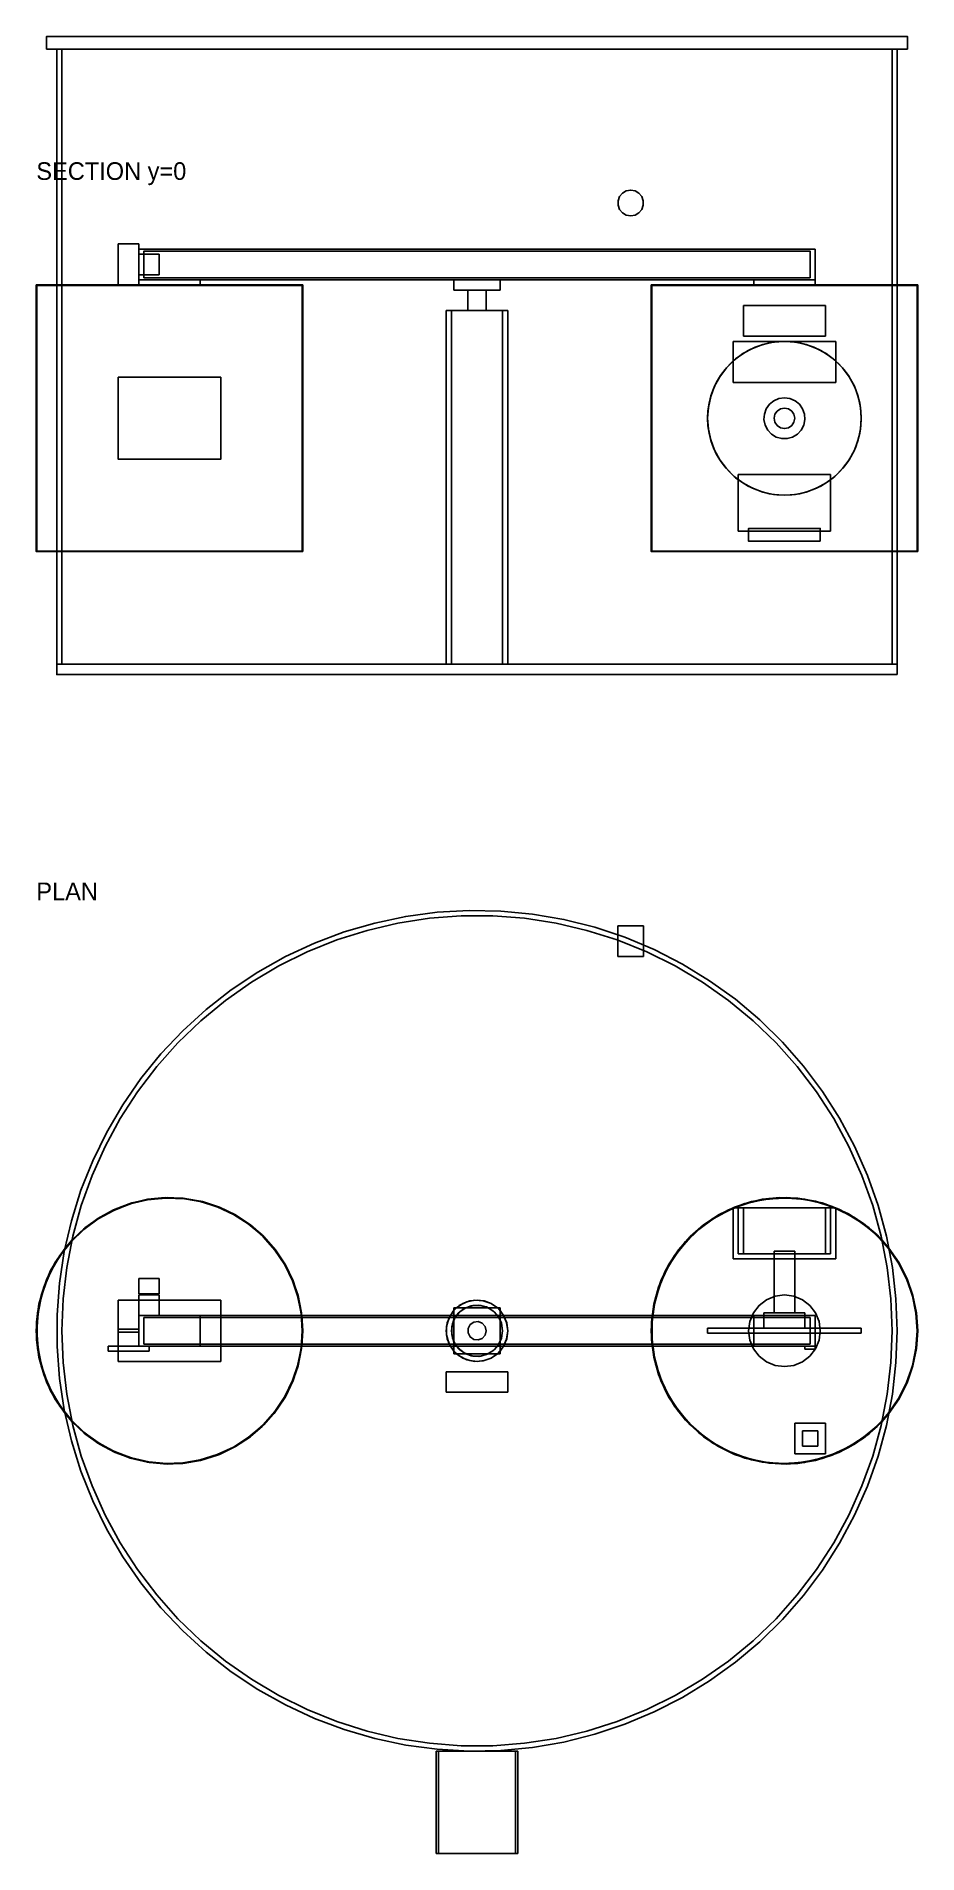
# Model space of a CAD drawing. Header units: metres. Extents: x -860 to 860, y -1020 to 2525.
import ezdxf

# ---------------------------------------------------------------- set-up
doc = ezdxf.new("R2010")
doc.units = ezdxf.units.M
for name, color, linetype in [('HIDDEN', 8, 'Continuous'), ('SECTION', 1, 'Continuous'), ('TEXT', 3, 'Continuous'), ('VISIBLE', 7, 'Continuous')]:
    doc.layers.add(name, color=color, linetype=linetype)

msp = doc.modelspace()

# ---------------------------------------------------------------- texts
at = {"layer": 'TEXT'}
for s, p in [('SECTION y=0', (-860, 2245)), ('PLAN', (-860, 839.9))]:
    msp.add_text(s, height=34.4, dxfattribs=at).set_placement(p)

# ---------------------------------------------------------------- linework, layer by layer
at = {"layer": 'HIDDEN'}
for points in [[(300, 2175), (308.6, 2176.5), (316.1, 2180.8), (321.7, 2187.5), (324.6, 2195.7), (324.6, 2204.3), (321.7, 2212.5), (316.1, 2219.2), (308.6, 2223.5), (300, 2225), (291.4, 2223.5), (283.9, 2219.2), (278.3, 2212.5), (275.4, 2204.3), (275.4, 2195.7), (278.3, 2187.5), (283.9, 2180.8), (291.4, 2176.5), (300, 2175)], [(-700, 2040), (-700, 2120)], [(-700, 2120), (-660, 2120)], [(-660, 2040), (-660, 2120)], [(-660, 2050), (-660, 2110)], [(-660, 2110), (660, 2110)], [(-660, 2060), (-660, 2100)], [(-660, 2060), (-660, 2100)], [(-660, 2100), (-620, 2100)], [(-660, 2100), (-620, 2100)], [(-660, 2060), (-660, 2100)], [(-660, 2060), (-660, 2100)], [(-660, 2100), (-620, 2100)], [(-660, 2100), (-620, 2100)], [(-650, 2054), (-650, 2106)], [(-650, 2106), (650, 2106)], [(-620, 2060), (-620, 2100)], [(-620, 2060), (-620, 2100)], [(-620, 2060), (-620, 2100)], [(-620, 2060), (-620, 2100)], [(650, 2054), (650, 2106)], [(660, 2050), (660, 2110)], [(-660, 2060), (-620, 2060)], [(-660, 2060), (-620, 2060)], [(-660, 2060), (-620, 2060)], [(-660, 2060), (-620, 2060)], [(-340, 2040), (-346.5, 2040), (-365.7, 2040), (-396.7, 2040), (-437.9, 2040), (-487.2, 2040), (-542.1, 2040), (-600, 2040), (-657.9, 2040), (-712.8, 2040), (-762.1, 2040), (-803.3, 2040), (-834.3, 2040), (-853.5, 2040), (-860, 2040)], [(-340, 2039), (-346.5, 2039), (-365.7, 2039), (-396.7, 2039), (-437.9, 2039), (-487.2, 2039), (-542.1, 2039), (-600, 2039), (-657.9, 2039), (-712.8, 2039), (-762.1, 2039), (-803.3, 2039), (-834.3, 2039), (-853.5, 2039), (-860, 2039)], [(-341, 2040), (-347.5, 2040), (-366.6, 2040), (-397.5, 2040), (-438.5, 2040), (-487.6, 2040), (-542.4, 2040), (-600, 2040), (-657.6, 2040), (-712.4, 2040), (-761.5, 2040), (-802.5, 2040), (-833.4, 2040), (-852.5, 2040), (-859, 2040)], [(-341, 2039), (-347.5, 2039), (-366.6, 2039), (-397.5, 2039), (-438.5, 2039), (-487.6, 2039), (-542.4, 2039), (-600, 2039), (-657.6, 2039), (-712.4, 2039), (-761.5, 2039), (-802.5, 2039), (-833.4, 2039), (-852.5, 2039), (-859, 2039)], [(-700, 2040), (-660, 2040)], [(-660, 2050), (660, 2050)], [(-660, 2040), (-660, 2050)], [(-660, 2050), (-540, 2050)], [(-660, 2040), (-540, 2040)], [(-650, 2054), (650, 2054)], [(-540, 2040), (-540, 2050)], [(-45, 2030), (-45, 2050)], [(-45, 2050), (45, 2050)], [(-45, 2030), (45, 2030)], [(18, 2030), (17.5, 2030), (16.2, 2030), (14.1, 2030), (11.2, 2030), (7.8, 2030), (4, 2030), (0, 2030), (-4, 2030), (-7.8, 2030), (-11.2, 2030), (-14.1, 2030), (-16.2, 2030), (-17.5, 2030), (-18, 2030)], [(45, 2030), (45, 2050)], [(860, 2040), (853.5, 2040), (834.3, 2040), (803.3, 2040), (762.1, 2040), (712.8, 2040), (657.9, 2040), (600, 2040), (542.1, 2040), (487.2, 2040), (437.9, 2040), (396.7, 2040), (365.7, 2040), (346.5, 2040), (340, 2040)], [(860, 2039), (853.5, 2039), (834.3, 2039), (803.3, 2039), (762.1, 2039), (712.8, 2039), (657.9, 2039), (600, 2039), (542.1, 2039), (487.2, 2039), (437.9, 2039), (396.7, 2039), (365.7, 2039), (346.5, 2039), (340, 2039)], [(859, 2040), (852.5, 2040), (833.4, 2040), (802.5, 2040), (761.5, 2040), (712.4, 2040), (657.6, 2040), (600, 2040), (542.4, 2040), (487.6, 2040), (438.5, 2040), (397.5, 2040), (366.6, 2040), (347.5, 2040), (341, 2040)], [(859, 2039), (852.5, 2039), (833.4, 2039), (802.5, 2039), (761.5, 2039), (712.4, 2039), (657.6, 2039), (600, 2039), (542.4, 2039), (487.6, 2039), (438.5, 2039), (397.5, 2039), (366.6, 2039), (347.5, 2039), (341, 2039)], [(540, 2040), (540, 2050)], [(540, 2050), (660, 2050)], [(540, 2040), (660, 2040)], [(660, 2040), (660, 2050)], [(60, 1990), (58.5, 1990), (54.1, 1990), (46.9, 1990), (37.4, 1990), (26, 1990), (13.4, 1990), (0, 1990), (-13.4, 1990), (-26, 1990), (-37.4, 1990), (-46.9, 1990), (-54.1, 1990), (-58.5, 1990), (-60, 1990)], [(18, 1990), (15.5, 1990), (13, 1990), (10.4, 1990), (7.9, 1990), (5.3, 1990), (2.6, 1990), (0, 1990), (-2.6, 1990), (-5.3, 1990), (-7.9, 1990), (-10.4, 1990), (-13, 1990), (-15.5, 1990), (-18, 1990)], [(18, 1990), (17.5, 1990), (16.2, 1990), (14.1, 1990), (11.2, 1990), (7.8, 1990), (4, 1990), (0, 1990), (-4, 1990), (-7.8, 1990), (-11.2, 1990), (-14.1, 1990), (-16.2, 1990), (-17.5, 1990), (-18, 1990)], [(520, 1940), (520, 2000)], [(520, 2000), (680, 2000)], [(680, 1940), (680, 2000)], [(600, 1930), (621.3, 1928.5), (642.3, 1923.9), (662.3, 1916.4), (681.1, 1906.2), (698.2, 1893.4), (713.4, 1878.2), (726.2, 1861.1), (736.4, 1842.3), (743.9, 1822.3), (748.5, 1801.3), (750, 1780), (748.5, 1758.7), (743.9, 1737.7), (736.4, 1717.7), (726.2, 1698.9), (713.4, 1681.8), (698.2, 1666.6), (681.1, 1653.8), (662.3, 1643.6), (642.3, 1636.1), (621.3, 1631.5), (600, 1630), (578.7, 1631.5), (557.7, 1636.1), (537.7, 1643.6), (518.9, 1653.8), (501.8, 1666.6), (486.6, 1681.8), (473.8, 1698.9), (463.6, 1717.7), (456.1, 1737.7), (451.5, 1758.7), (450, 1780), (451.5, 1801.3), (456.1, 1822.3), (463.6, 1842.3), (473.8, 1861.1), (486.6, 1878.2), (501.8, 1893.4), (518.9, 1906.2), (537.7, 1916.4), (557.7, 1923.9), (578.7, 1928.5), (600, 1930)], [(500, 1850), (500, 1930)], [(500, 1930), (700, 1930)], [(520, 1940), (680, 1940)], [(700, 1850), (700, 1930)], [(500, 1850), (500, 1891.8)], [(700, 1850), (700, 1891.8)], [(-700, 1700), (-700, 1860)], [(-700, 1860), (-500, 1860)], [(-500, 1700), (-500, 1860)], [(500, 1850), (700, 1850)], [(500, 1850), (700, 1850)], [(600, 1820), (610.8, 1818.5), (620.8, 1814.2), (629.2, 1807.3), (635.5, 1798.4), (639.2, 1788.1), (639.9, 1777.3), (637.7, 1766.6), (632.7, 1756.9), (625.2, 1749), (615.9, 1743.3), (605.4, 1740.4), (594.6, 1740.4), (584.1, 1743.3), (574.8, 1749), (567.3, 1756.9), (562.3, 1766.6), (560.1, 1777.3), (560.8, 1788.1), (564.5, 1798.4), (570.8, 1807.3), (579.2, 1814.2), (589.2, 1818.5), (600, 1820)], [(600, 1820), (610.8, 1818.5), (620.8, 1814.2), (629.2, 1807.3), (635.5, 1798.4), (639.2, 1788.1), (639.9, 1777.3), (637.7, 1766.6), (632.7, 1756.9), (625.2, 1749), (615.9, 1743.3), (605.4, 1740.4), (594.6, 1740.4), (584.1, 1743.3), (574.8, 1749), (567.3, 1756.9), (562.3, 1766.6), (560.1, 1777.3), (560.8, 1788.1), (564.5, 1798.4), (570.8, 1807.3), (579.2, 1814.2), (589.2, 1818.5), (600, 1820)], [(600, 1800), (607.7, 1798.5), (614.1, 1794.1), (618.5, 1787.7), (620, 1780), (618.5, 1772.3), (614.1, 1765.9), (607.7, 1761.5), (600, 1760), (592.3, 1761.5), (585.9, 1765.9), (581.5, 1772.3), (580, 1780), (581.5, 1787.7), (585.9, 1794.1), (592.3, 1798.5), (600, 1800)], [(600, 1800), (607.7, 1798.5), (614.1, 1794.1), (618.5, 1787.7), (620, 1780), (618.5, 1772.3), (614.1, 1765.9), (607.7, 1761.5), (600, 1760), (592.3, 1761.5), (585.9, 1765.9), (581.5, 1772.3), (580, 1780), (581.5, 1787.7), (585.9, 1794.1), (592.3, 1798.5), (600, 1800)], [(-700, 1700), (-500, 1700)], [(510, 1660), (510, 1670)], [(510, 1560), (510, 1670)], [(510, 1670), (690, 1670)], [(510, 1670), (690, 1670)], [(690, 1660), (690, 1670)], [(690, 1560), (690, 1670)], [(510, 1560), (690, 1560)], [(670, 1565), (668.2, 1565), (663.1, 1565), (654.7, 1565), (643.6, 1565), (630.4, 1565), (615.6, 1565), (600, 1565), (584.4, 1565), (569.6, 1565), (556.4, 1565), (545.3, 1565), (536.9, 1565), (531.8, 1565), (530, 1565)], [(530, 1560), (670, 1560)], [(670, 1540), (668.2, 1540), (663.1, 1540), (654.7, 1540), (643.6, 1540), (630.4, 1540), (615.6, 1540), (600, 1540), (584.4, 1540), (569.6, 1540), (556.4, 1540), (545.3, 1540), (536.9, 1540), (531.8, 1540), (530, 1540)], [(-340, 1521), (-346.5, 1521), (-365.7, 1521), (-396.7, 1521), (-437.9, 1521), (-487.2, 1521), (-542.1, 1521), (-600, 1521), (-657.9, 1521), (-712.8, 1521), (-762.1, 1521), (-803.3, 1521), (-834.3, 1521), (-853.5, 1521), (-860, 1521)], [(-340, 1520), (-346.5, 1520), (-365.7, 1520), (-396.7, 1520), (-437.9, 1520), (-487.2, 1520), (-542.1, 1520), (-600, 1520), (-657.9, 1520), (-712.8, 1520), (-762.1, 1520), (-803.3, 1520), (-834.3, 1520), (-853.5, 1520), (-860, 1520)], [(-341, 1521), (-347.5, 1521), (-366.6, 1521), (-397.5, 1521), (-438.5, 1521), (-487.6, 1521), (-542.4, 1521), (-600, 1521), (-657.6, 1521), (-712.4, 1521), (-761.5, 1521), (-802.5, 1521), (-833.4, 1521), (-852.5, 1521), (-859, 1521)], [(-341, 1520), (-347.5, 1520), (-366.6, 1520), (-397.5, 1520), (-438.5, 1520), (-487.6, 1520), (-542.4, 1520), (-600, 1520), (-657.6, 1520), (-712.4, 1520), (-761.5, 1520), (-802.5, 1520), (-833.4, 1520), (-852.5, 1520), (-859, 1520)], [(860, 1521), (853.5, 1521), (834.3, 1521), (803.3, 1521), (762.1, 1521), (712.8, 1521), (657.9, 1521), (600, 1521), (542.1, 1521), (487.2, 1521), (437.9, 1521), (396.7, 1521), (365.7, 1521), (346.5, 1521), (340, 1521)], [(860, 1520), (853.5, 1520), (834.3, 1520), (803.3, 1520), (762.1, 1520), (712.8, 1520), (657.9, 1520), (600, 1520), (542.1, 1520), (487.2, 1520), (437.9, 1520), (396.7, 1520), (365.7, 1520), (346.5, 1520), (340, 1520)], [(859, 1521), (852.5, 1521), (833.4, 1521), (802.5, 1521), (761.5, 1521), (712.4, 1521), (657.6, 1521), (600, 1521), (542.4, 1521), (487.6, 1521), (438.5, 1521), (397.5, 1521), (366.6, 1521), (347.5, 1521), (341, 1521)], [(859, 1520), (852.5, 1520), (833.4, 1520), (802.5, 1520), (761.5, 1520), (712.4, 1520), (657.6, 1520), (600, 1520), (542.4, 1520), (487.6, 1520), (438.5, 1520), (397.5, 1520), (366.6, 1520), (347.5, 1520), (341, 1520)], [(60, 1300), (58.5, 1300), (54.1, 1300), (46.9, 1300), (37.4, 1300), (26, 1300), (13.4, 1300), (0, 1300), (-13.4, 1300), (-26, 1300), (-37.4, 1300), (-46.9, 1300), (-54.1, 1300), (-58.5, 1300), (-60, 1300)], [(820, 0), (817.7, 62), (810.6, 123.7), (798.9, 184.6), (782.7, 244.5), (762, 303), (736.9, 359.8), (707.5, 414.5), (674.2, 466.8), (636.9, 516.4), (596.1, 563.1), (551.8, 606.6), (504.3, 646.6), (454, 682.9), (401, 715.3), (345.8, 743.5), (288.5, 767.6), (229.7, 787.2), (169.5, 802.3), (108.3, 812.8), (46.5, 818.7), (-15.5, 819.9), (-77.5, 816.3), (-139, 808.1), (-199.7, 795.3), (-259.3, 777.9), (-317.4, 756.1), (-373.7, 729.9), (-427.8, 699.6), (-479.5, 665.2), (-528.4, 627), (-574.3, 585.3), (-616.9, 540.2), (-656, 492), (-691.3, 440.9), (-722.7, 387.4), (-749.9, 331.6), (-772.9, 274), (-791.4, 214.7), (-805.4, 154.3), (-814.7, 92.9), (-819.4, 31), (-819.4, -31), (-814.7, -92.9), (-805.4, -154.3), (-791.4, -214.7), (-772.9, -274), (-749.9, -331.6), (-722.7, -387.4), (-691.3, -440.9), (-656, -492), (-616.9, -540.2), (-574.3, -585.3), (-528.4, -627), (-479.5, -665.2), (-427.8, -699.6), (-373.7, -729.9), (-317.4, -756.1), (-259.3, -777.9), (-199.7, -795.3), (-139, -808.1), (-77.5, -816.3), (-15.5, -819.9), (46.5, -818.7), (108.3, -812.8), (169.5, -802.3), (229.7, -787.2), (288.5, -767.6), (345.8, -743.5), (401, -715.3), (454, -682.9), (504.3, -646.6), (551.8, -606.6), (596.1, -563.1), (636.9, -516.4), (674.2, -466.8), (707.5, -414.5), (736.9, -359.8), (762, -303), (782.7, -244.5), (798.9, -184.6), (810.6, -123.7), (817.7, -62), (820, 0)], [(820, 0), (817.7, 62), (810.6, 123.7), (798.9, 184.6), (782.7, 244.5), (762, 303), (736.9, 359.8), (707.5, 414.5), (674.2, 466.8), (636.9, 516.4), (596.1, 563.1), (551.8, 606.6), (504.3, 646.6), (454, 682.9), (401, 715.3), (345.8, 743.5), (288.5, 767.6), (229.7, 787.2), (169.5, 802.3), (108.3, 812.8), (46.5, 818.7), (-15.5, 819.9), (-77.5, 816.3), (-139, 808.1), (-199.7, 795.3), (-259.3, 777.9), (-317.4, 756.1), (-373.7, 729.9), (-427.8, 699.6), (-479.5, 665.2), (-528.4, 627), (-574.3, 585.3), (-616.9, 540.2), (-656, 492), (-691.3, 440.9), (-722.7, 387.4), (-749.9, 331.6), (-772.9, 274), (-791.4, 214.7), (-805.4, 154.3), (-814.7, 92.9), (-819.4, 31), (-819.4, -31), (-814.7, -92.9), (-805.4, -154.3), (-791.4, -214.7), (-772.9, -274), (-749.9, -331.6), (-722.7, -387.4), (-691.3, -440.9), (-656, -492), (-616.9, -540.2), (-574.3, -585.3), (-528.4, -627), (-479.5, -665.2), (-427.8, -699.6), (-373.7, -729.9), (-317.4, -756.1), (-259.3, -777.9), (-199.7, -795.3), (-139, -808.1), (-77.5, -816.3), (-15.5, -819.9), (46.5, -818.7), (108.3, -812.8), (169.5, -802.3), (229.7, -787.2), (288.5, -767.6), (345.8, -743.5), (401, -715.3), (454, -682.9), (504.3, -646.6), (551.8, -606.6), (596.1, -563.1), (636.9, -516.4), (674.2, -466.8), (707.5, -414.5), (736.9, -359.8), (762, -303), (782.7, -244.5), (798.9, -184.6), (810.6, -123.7), (817.7, -62), (820, 0)], [(820, 0), (817.7, 62), (810.6, 123.7), (798.9, 184.6), (782.7, 244.5), (762, 303), (736.9, 359.8), (707.5, 414.5), (674.2, 466.8), (636.9, 516.4), (596.1, 563.1), (551.8, 606.6), (504.3, 646.6), (454, 682.9), (401, 715.3), (345.8, 743.5), (288.5, 767.6), (229.7, 787.2), (169.5, 802.3), (108.3, 812.8), (46.5, 818.7), (-15.5, 819.9), (-77.5, 816.3), (-139, 808.1), (-199.7, 795.3), (-259.3, 777.9), (-317.4, 756.1), (-373.7, 729.9), (-427.8, 699.6), (-479.5, 665.2), (-528.4, 627), (-574.3, 585.3), (-616.9, 540.2), (-656, 492), (-691.3, 440.9), (-722.7, 387.4), (-749.9, 331.6), (-772.9, 274), (-791.4, 214.7), (-805.4, 154.3), (-814.7, 92.9), (-819.4, 31), (-819.4, -31), (-814.7, -92.9), (-805.4, -154.3), (-791.4, -214.7), (-772.9, -274), (-749.9, -331.6), (-722.7, -387.4), (-691.3, -440.9), (-656, -492), (-616.9, -540.2), (-574.3, -585.3), (-528.4, -627), (-479.5, -665.2), (-427.8, -699.6), (-373.7, -729.9), (-317.4, -756.1), (-259.3, -777.9), (-199.7, -795.3), (-139, -808.1), (-77.5, -816.3), (-15.5, -819.9), (46.5, -818.7), (108.3, -812.8), (169.5, -802.3), (229.7, -787.2), (288.5, -767.6), (345.8, -743.5), (401, -715.3), (454, -682.9), (504.3, -646.6), (551.8, -606.6), (596.1, -563.1), (636.9, -516.4), (674.2, -466.8), (707.5, -414.5), (736.9, -359.8), (762, -303), (782.7, -244.5), (798.9, -184.6), (810.6, -123.7), (817.7, -62), (820, 0)], [(810, 0), (807.6, 62), (800.5, 123.6), (788.7, 184.6), (772.3, 244.4), (751.3, 302.8), (725.9, 359.4), (696.3, 413.9), (662.5, 466), (624.9, 515.4), (583.6, 561.7), (538.9, 604.7), (491, 644.2), (440.3, 679.9), (387, 711.6), (331.3, 739.1), (273.8, 762.3), (214.6, 781), (154.2, 795.2), (92.9, 804.7), (31, 809.4), (-31, 809.4), (-92.9, 804.7), (-154.2, 795.2), (-214.6, 781), (-273.8, 762.3), (-331.3, 739.1), (-387, 711.6), (-440.3, 679.9), (-491, 644.2), (-538.9, 604.7), (-583.6, 561.7), (-624.9, 515.4), (-662.5, 466), (-696.3, 413.9), (-725.9, 359.4), (-751.3, 302.8), (-772.3, 244.4), (-788.7, 184.6), (-800.5, 123.6), (-807.6, 62), (-810, 0), (-807.6, -62), (-800.5, -123.6), (-788.7, -184.6), (-772.3, -244.4), (-751.3, -302.8), (-725.9, -359.4), (-696.3, -413.9), (-662.5, -466), (-624.9, -515.4), (-583.6, -561.7), (-538.9, -604.7), (-491, -644.2), (-440.3, -679.9), (-387, -711.6), (-331.3, -739.1), (-273.8, -762.3), (-214.6, -781), (-154.2, -795.2), (-92.9, -804.7), (-31, -809.4), (31, -809.4), (92.9, -804.7), (154.2, -795.2), (214.6, -781), (273.8, -762.3), (331.3, -739.1), (387, -711.6), (440.3, -679.9), (491, -644.2), (538.9, -604.7), (583.6, -561.7), (624.9, -515.4), (662.5, -466), (696.3, -413.9), (725.9, -359.4), (751.3, -302.8), (772.3, -244.4), (788.7, -184.6), (800.5, -123.6), (807.6, -62), (810, 0)], [(275, 790), (275.2, 790), (275.6, 790), (276.4, 790), (277.5, 790), (278.8, 790), (280.5, 790), (282.3, 790), (284.4, 790), (286.7, 790), (289.2, 790), (291.7, 790), (294.4, 790), (297.2, 790), (300, 790)], [(300, 790), (302.8, 790), (305.6, 790), (308.3, 790), (310.8, 790), (313.3, 790), (315.6, 790), (317.7, 790), (319.5, 790), (321.2, 790), (322.5, 790), (323.6, 790), (324.4, 790), (324.8, 790), (325, 790)], [(275, 772.5), (275, 761.9)], [(325, 752.8), (325, 741.9)], [(275, 730), (275.2, 730), (275.6, 730), (276.4, 730), (277.5, 730), (278.8, 730), (280.5, 730), (282.3, 730), (284.4, 730), (286.7, 730), (289.2, 730), (291.7, 730), (294.4, 730), (297.2, 730), (300, 730)], [(300, 730), (302.8, 730), (305.6, 730), (308.3, 730), (310.8, 730), (313.3, 730), (315.6, 730), (317.7, 730), (319.5, 730), (321.2, 730), (322.5, 730), (323.6, 730), (324.4, 730), (324.8, 730), (325, 730)], [(-340, 0), (-342.3, 34.7), (-349.2, 68.7), (-360.6, 101.5), (-376.3, 132.5), (-396, 161.1), (-419.2, 186.9), (-445.8, 209.3), (-475, 228), (-506.6, 242.6), (-539.7, 252.9), (-574, 258.7), (-608.7, 259.9), (-643.2, 256.4), (-677, 248.3), (-709.4, 235.8), (-739.9, 219.2), (-767.9, 198.5), (-792.8, 174.4), (-814.4, 147.1), (-832.1, 117.3), (-845.6, 85.3), (-854.8, 51.8), (-859.4, 17.4), (-859.4, -17.4), (-854.8, -51.8), (-845.6, -85.3), (-832.1, -117.3), (-814.4, -147.1), (-792.8, -174.4), (-767.9, -198.5), (-739.9, -219.2), (-709.4, -235.8), (-677, -248.3), (-643.2, -256.4), (-608.7, -259.9), (-574, -258.7), (-539.7, -252.9), (-506.6, -242.6), (-475, -228), (-445.8, -209.3), (-419.2, -186.9), (-396, -161.1), (-376.3, -132.5), (-360.6, -101.5), (-349.2, -68.7), (-342.3, -34.7), (-340, 0)], [(-340, 0), (-342.3, 34.7), (-349.2, 68.7), (-360.6, 101.5), (-376.3, 132.5), (-396, 161.1), (-419.2, 186.9), (-445.8, 209.3), (-475, 228), (-506.6, 242.6), (-539.7, 252.9), (-574, 258.7), (-608.7, 259.9), (-643.2, 256.4), (-677, 248.3), (-709.4, 235.8), (-739.9, 219.2), (-767.9, 198.5), (-792.8, 174.4), (-814.4, 147.1), (-832.1, 117.3), (-845.6, 85.3), (-854.8, 51.8), (-859.4, 17.4), (-859.4, -17.4), (-854.8, -51.8), (-845.6, -85.3), (-832.1, -117.3), (-814.4, -147.1), (-792.8, -174.4), (-767.9, -198.5), (-739.9, -219.2), (-709.4, -235.8), (-677, -248.3), (-643.2, -256.4), (-608.7, -259.9), (-574, -258.7), (-539.7, -252.9), (-506.6, -242.6), (-475, -228), (-445.8, -209.3), (-419.2, -186.9), (-396, -161.1), (-376.3, -132.5), (-360.6, -101.5), (-349.2, -68.7), (-342.3, -34.7), (-340, 0)], [(-340, 0), (-342.3, 34.7), (-349.2, 68.7), (-360.6, 101.5), (-376.3, 132.5), (-396, 161.1), (-419.2, 186.9), (-445.8, 209.3), (-475, 228), (-506.6, 242.6), (-539.7, 252.9), (-574, 258.7), (-608.7, 259.9), (-643.2, 256.4), (-677, 248.3), (-709.4, 235.8), (-739.9, 219.2), (-767.9, 198.5), (-792.8, 174.4), (-814.4, 147.1), (-832.1, 117.3), (-845.6, 85.3), (-854.8, 51.8), (-859.4, 17.4), (-859.4, -17.4), (-854.8, -51.8), (-845.6, -85.3), (-832.1, -117.3), (-814.4, -147.1), (-792.8, -174.4), (-767.9, -198.5), (-739.9, -219.2), (-709.4, -235.8), (-677, -248.3), (-643.2, -256.4), (-608.7, -259.9), (-574, -258.7), (-539.7, -252.9), (-506.6, -242.6), (-475, -228), (-445.8, -209.3), (-419.2, -186.9), (-396, -161.1), (-376.3, -132.5), (-360.6, -101.5), (-349.2, -68.7), (-342.3, -34.7), (-340, 0)], [(-341, 0), (-343.3, 34.5), (-350.2, 68.4), (-361.6, 101.1), (-377.2, 132), (-396.7, 160.5), (-419.9, 186.2), (-446.4, 208.5), (-475.5, 227.1), (-506.9, 241.7), (-540, 251.9), (-574.1, 257.7), (-608.7, 258.9), (-643.1, 255.4), (-676.7, 247.4), (-709, 234.9), (-739.4, 218.3), (-767.2, 197.8), (-792.1, 173.7), (-813.5, 146.6), (-831.2, 116.8), (-844.7, 85), (-853.8, 51.6), (-858.4, 17.3), (-858.4, -17.3), (-853.8, -51.6), (-844.7, -85), (-831.2, -116.8), (-813.5, -146.6), (-792.1, -173.7), (-767.2, -197.8), (-739.4, -218.3), (-709, -234.9), (-676.7, -247.4), (-643.1, -255.4), (-608.7, -258.9), (-574.1, -257.7), (-540, -251.9), (-506.9, -241.7), (-475.5, -227.1), (-446.4, -208.5), (-419.9, -186.2), (-396.7, -160.5), (-377.2, -132), (-361.6, -101.1), (-350.2, -68.4), (-343.3, -34.5), (-341, 0)], [(-341, 0), (-343.3, 34.5), (-350.2, 68.4), (-361.6, 101.1), (-377.2, 132), (-396.7, 160.5), (-419.9, 186.2), (-446.4, 208.5), (-475.5, 227.1), (-506.9, 241.7), (-540, 251.9), (-574.1, 257.7), (-608.7, 258.9), (-643.1, 255.4), (-676.7, 247.4), (-709, 234.9), (-739.4, 218.3), (-767.2, 197.8), (-792.1, 173.7), (-813.5, 146.6), (-831.2, 116.8), (-844.7, 85), (-853.8, 51.6), (-858.4, 17.3), (-858.4, -17.3), (-853.8, -51.6), (-844.7, -85), (-831.2, -116.8), (-813.5, -146.6), (-792.1, -173.7), (-767.2, -197.8), (-739.4, -218.3), (-709, -234.9), (-676.7, -247.4), (-643.1, -255.4), (-608.7, -258.9), (-574.1, -257.7), (-540, -251.9), (-506.9, -241.7), (-475.5, -227.1), (-446.4, -208.5), (-419.9, -186.2), (-396.7, -160.5), (-377.2, -132), (-361.6, -101.1), (-350.2, -68.4), (-343.3, -34.5), (-341, 0)], [(-341, 0), (-343.3, 34.5), (-350.2, 68.4), (-361.6, 101.1), (-377.2, 132), (-396.7, 160.5), (-419.9, 186.2), (-446.4, 208.5), (-475.5, 227.1), (-506.9, 241.7), (-540, 251.9), (-574.1, 257.7), (-608.7, 258.9), (-643.1, 255.4), (-676.7, 247.4), (-709, 234.9), (-739.4, 218.3), (-767.2, 197.8), (-792.1, 173.7), (-813.5, 146.6), (-831.2, 116.8), (-844.7, 85), (-853.8, 51.6), (-858.4, 17.3), (-858.4, -17.3), (-853.8, -51.6), (-844.7, -85), (-831.2, -116.8), (-813.5, -146.6), (-792.1, -173.7), (-767.2, -197.8), (-739.4, -218.3), (-709, -234.9), (-676.7, -247.4), (-643.1, -255.4), (-608.7, -258.9), (-574.1, -257.7), (-540, -251.9), (-506.9, -241.7), (-475.5, -227.1), (-446.4, -208.5), (-419.9, -186.2), (-396.7, -160.5), (-377.2, -132), (-361.6, -101.1), (-350.2, -68.4), (-343.3, -34.5), (-341, 0)], [(860, 0), (857.7, 34.7), (850.8, 68.7), (839.4, 101.5), (823.7, 132.5), (804, 161.1), (780.8, 186.9), (754.2, 209.3), (725, 228), (693.4, 242.6), (660.3, 252.9), (626, 258.7), (591.3, 259.9), (556.8, 256.4), (523, 248.3), (490.6, 235.8), (460.1, 219.2), (432.1, 198.5), (407.2, 174.4), (385.6, 147.1), (367.9, 117.3), (354.4, 85.3), (345.2, 51.8), (340.6, 17.4), (340.6, -17.4), (345.2, -51.8), (354.4, -85.3), (367.9, -117.3), (385.6, -147.1), (407.2, -174.4), (432.1, -198.5), (460.1, -219.2), (490.6, -235.8), (523, -248.3), (556.8, -256.4), (591.3, -259.9), (626, -258.7), (660.3, -252.9), (693.4, -242.6), (725, -228), (754.2, -209.3), (780.8, -186.9), (804, -161.1), (823.7, -132.5), (839.4, -101.5), (850.8, -68.7), (857.7, -34.7), (860, 0)], [(860, 0), (857.7, 34.7), (850.8, 68.7), (839.4, 101.5), (823.7, 132.5), (804, 161.1), (780.8, 186.9), (754.2, 209.3), (725, 228), (693.4, 242.6), (660.3, 252.9), (626, 258.7), (591.3, 259.9), (556.8, 256.4), (523, 248.3), (490.6, 235.8), (460.1, 219.2), (432.1, 198.5), (407.2, 174.4), (385.6, 147.1), (367.9, 117.3), (354.4, 85.3), (345.2, 51.8), (340.6, 17.4), (340.6, -17.4), (345.2, -51.8), (354.4, -85.3), (367.9, -117.3), (385.6, -147.1), (407.2, -174.4), (432.1, -198.5), (460.1, -219.2), (490.6, -235.8), (523, -248.3), (556.8, -256.4), (591.3, -259.9), (626, -258.7), (660.3, -252.9), (693.4, -242.6), (725, -228), (754.2, -209.3), (780.8, -186.9), (804, -161.1), (823.7, -132.5), (839.4, -101.5), (850.8, -68.7), (857.7, -34.7), (860, 0)], [(860, 0), (857.7, 34.7), (850.8, 68.7), (839.4, 101.5), (823.7, 132.5), (804, 161.1), (780.8, 186.9), (754.2, 209.3), (725, 228), (693.4, 242.6), (660.3, 252.9), (626, 258.7), (591.3, 259.9), (556.8, 256.4), (523, 248.3), (490.6, 235.8), (460.1, 219.2), (432.1, 198.5), (407.2, 174.4), (385.6, 147.1), (367.9, 117.3), (354.4, 85.3), (345.2, 51.8), (340.6, 17.4), (340.6, -17.4), (345.2, -51.8), (354.4, -85.3), (367.9, -117.3), (385.6, -147.1), (407.2, -174.4), (432.1, -198.5), (460.1, -219.2), (490.6, -235.8), (523, -248.3), (556.8, -256.4), (591.3, -259.9), (626, -258.7), (660.3, -252.9), (693.4, -242.6), (725, -228), (754.2, -209.3), (780.8, -186.9), (804, -161.1), (823.7, -132.5), (839.4, -101.5), (850.8, -68.7), (857.7, -34.7), (860, 0)], [(859, 0), (856.7, 34.5), (849.8, 68.4), (838.4, 101.1), (822.8, 132), (803.3, 160.5), (780.1, 186.2), (753.6, 208.5), (724.5, 227.1), (693.1, 241.7), (660, 251.9), (625.9, 257.7), (591.3, 258.9), (556.9, 255.4), (523.3, 247.4), (491, 234.9), (460.6, 218.3), (432.8, 197.8), (407.9, 173.7), (386.5, 146.6), (368.8, 116.8), (355.3, 85), (346.2, 51.6), (341.6, 17.3), (341.6, -17.3), (346.2, -51.6), (355.3, -85), (368.8, -116.8), (386.5, -146.6), (407.9, -173.7), (432.8, -197.8), (460.6, -218.3), (491, -234.9), (523.3, -247.4), (556.9, -255.4), (591.3, -258.9), (625.9, -257.7), (660, -251.9), (693.1, -241.7), (724.5, -227.1), (753.6, -208.5), (780.1, -186.2), (803.3, -160.5), (822.8, -132), (838.4, -101.1), (849.8, -68.4), (856.7, -34.5), (859, 0)], [(859, 0), (856.7, 34.5), (849.8, 68.4), (838.4, 101.1), (822.8, 132), (803.3, 160.5), (780.1, 186.2), (753.6, 208.5), (724.5, 227.1), (693.1, 241.7), (660, 251.9), (625.9, 257.7), (591.3, 258.9), (556.9, 255.4), (523.3, 247.4), (491, 234.9), (460.6, 218.3), (432.8, 197.8), (407.9, 173.7), (386.5, 146.6), (368.8, 116.8), (355.3, 85), (346.2, 51.6), (341.6, 17.3), (341.6, -17.3), (346.2, -51.6), (355.3, -85), (368.8, -116.8), (386.5, -146.6), (407.9, -173.7), (432.8, -197.8), (460.6, -218.3), (491, -234.9), (523.3, -247.4), (556.9, -255.4), (591.3, -258.9), (625.9, -257.7), (660, -251.9), (693.1, -241.7), (724.5, -227.1), (753.6, -208.5), (780.1, -186.2), (803.3, -160.5), (822.8, -132), (838.4, -101.1), (849.8, -68.4), (856.7, -34.5), (859, 0)], [(859, 0), (856.7, 34.5), (849.8, 68.4), (838.4, 101.1), (822.8, 132), (803.3, 160.5), (780.1, 186.2), (753.6, 208.5), (724.5, 227.1), (693.1, 241.7), (660, 251.9), (625.9, 257.7), (591.3, 258.9), (556.9, 255.4), (523.3, 247.4), (491, 234.9), (460.6, 218.3), (432.8, 197.8), (407.9, 173.7), (386.5, 146.6), (368.8, 116.8), (355.3, 85), (346.2, 51.6), (341.6, 17.3), (341.6, -17.3), (346.2, -51.6), (355.3, -85), (368.8, -116.8), (386.5, -146.6), (407.9, -173.7), (432.8, -197.8), (460.6, -218.3), (491, -234.9), (523.3, -247.4), (556.9, -255.4), (591.3, -258.9), (625.9, -257.7), (660, -251.9), (693.1, -241.7), (724.5, -227.1), (753.6, -208.5), (780.1, -186.2), (803.3, -160.5), (822.8, -132), (838.4, -101.1), (849.8, -68.4), (856.7, -34.5), (859, 0)], [(500, 140), (500, 240)], [(500, 140), (500, 240)], [(500, 240), (700, 240)], [(500, 240), (700, 240)], [(510, 150), (510, 240)], [(510, 150), (510, 240)], [(510, 240), (690, 240)], [(510, 240), (690, 240)], [(520, 150), (520, 240)], [(520, 150), (520, 240)], [(520, 240), (680, 240)], [(520, 240), (680, 240)], [(680, 150), (680, 240)], [(680, 150), (680, 240)], [(690, 150), (690, 240)], [(690, 150), (690, 240)], [(700, 140), (700, 240)], [(700, 140), (700, 240)], [(-790.8, 175.1), (-804.4, 159)], [(-790.4, 177), (-804, 161.2)], [(510, 150), (690, 150)], [(510, 150), (690, 150)], [(520, 150), (680, 150)], [(520, 150), (680, 150)], [(620, 155), (619.5, 155), (618, 155), (615.6, 155), (612.5, 155), (608.7, 155), (604.5, 155), (600, 155), (595.5, 155), (591.3, 155), (587.5, 155), (584.4, 155), (582, 155), (580.5, 155), (580, 155)], [(580, 155), (580.1, 155), (580.5, 155), (581.1, 155), (582, 155), (583.1, 155), (584.4, 155), (585.9, 155), (587.5, 155), (589.4, 155), (591.3, 155), (593.4, 155), (595.5, 155), (597.8, 155), (600, 155)], [(580, 35), (580, 155)], [(600, 155), (602.2, 155), (604.5, 155), (606.6, 155), (608.7, 155), (610.6, 155), (612.5, 155), (614.1, 155), (615.6, 155), (616.9, 155), (618, 155), (618.9, 155), (619.5, 155), (619.9, 155), (620, 155)], [(620, 35), (620, 155)], [(804, 161.2), (790.4, 177)], [(804.4, 159), (790.8, 175.1)], [(500, 140), (700, 140)], [(500, 140), (700, 140)], [(-660, 72), (-660, 102)], [(-660, 102), (-620, 102)], [(-660, 72), (-620, 72)], [(-620, 72), (-620, 102)], [(-700, -60), (-700, 60)], [(-700, -60), (-700, 60)], [(-700, 60), (-500, 60)], [(-700, 60), (-500, 60)], [(-660, 30), (-660, 70)], [(-660, 70), (-620, 70)], [(-620, 30), (-620, 70)], [(-500, -60), (-500, 60)], [(-500, -60), (-500, 60)], [(60, 0), (57.8, 16.2), (51.3, 31.2), (41, 43.9), (27.6, 53.3), (12.2, 58.7), (-4.1, 59.9), (-20.1, 56.5), (-34.6, 49), (-46.5, 37.9), (-55, 23.9), (-59.4, 8.2), (-59.4, -8.2), (-55, -23.9), (-46.5, -37.9), (-34.6, -49), (-20.1, -56.5), (-4.1, -59.9), (12.2, -58.7), (27.6, -53.3), (41, -43.9), (51.3, -31.2), (57.8, -16.2), (60, 0)], [(-21.8, 45), (-33.4, 37.2), (-42.4, 26.6), (-48.1, 13.8), (-50, 0), (-48.1, -13.8), (-42.4, -26.6), (-33.4, -37.2), (-21.8, -45)], [(50, 0), (47.8, 14.7), (41.3, 28.2), (31.2, 39.1), (18.3, 46.5), (3.7, 49.9), (-11.1, 48.7), (-25, 43.3), (-36.7, 34), (-45, 21.7), (-49.4, 7.5), (-49.4, -7.5), (-45, -21.7), (-36.7, -34), (-25, -43.3), (-11.1, -48.7), (3.7, -49.9), (18.3, -46.5), (31.2, -39.1), (41.3, -28.2), (47.8, -14.7), (50, 0)], [(-39.7, 45), (-45, 39.7)], [(-45, -45), (-45, 45)], [(-45, 45), (45, 45)], [(50, 0), (48.1, 13.8), (42.4, 26.6), (33.4, 37.2), (21.8, 45)], [(45, 39.7), (39.7, 45)], [(45, -45), (45, 45)], [(670, 0), (667.6, 18.1), (660.6, 35), (649.5, 49.5), (635, 60.6), (618.1, 67.6), (600, 70), (581.9, 67.6), (565, 60.6), (550.5, 49.5), (539.4, 35), (532.4, 18.1), (530, 0), (532.4, -18.1), (539.4, -35), (550.5, -49.5), (565, -60.6), (581.9, -67.6), (600, -70), (618.1, -67.6), (635, -60.6), (649.5, -49.5), (660.6, -35), (667.6, -18.1), (670, 0)], [(670, 0), (667.6, 18.1), (660.6, 35), (649.5, 49.5), (635, 60.6), (618.1, 67.6), (600, 70), (581.9, 67.6), (565, 60.6), (550.5, 49.5), (539.4, 35), (532.4, 18.1), (530, 0), (532.4, -18.1), (539.4, -35), (550.5, -49.5), (565, -60.6), (581.9, -67.6), (600, -70), (618.1, -67.6), (635, -60.6), (649.5, -49.5), (660.6, -35), (667.6, -18.1), (670, 0)], [(-700, -3), (-700, 3)], [(-700, 3), (-660, 3)], [(-660, -30), (-660, 30)], [(-660, 30), (660, 30)], [(-660, -30), (-660, 30)], [(-660, -30), (-660, 30)], [(-660, 30), (-540, 30)], [(-660, 30), (-540, 30)], [(-660, 30), (-620, 30)], [(-660, 30), (-620, 30)], [(-660, -3), (-660, 3)], [(-660, -3), (-660, 3)], [(-650, -26), (-650, 26)], [(-650, -26), (-650, 26)], [(-650, 26), (650, 26)], [(-650, 26), (650, 26)], [(-540, -30), (-540, 30)], [(-540, -30), (-540, 30)], [(-341, 0), (-342.7, 30)], [(-340, 0), (-341.7, 30)], [(-52, 30), (-58, 15.5), (-60, 0), (-58, -15.5), (-52, -30)], [(-45, -30), (-45, 30)], [(18, 0), (15.9, 8.4), (10.2, 14.8), (2.2, 17.9), (-6.4, 16.8), (-13.5, 11.9), (-17.5, 4.3), (-17.5, -4.3), (-13.5, -11.9), (-6.4, -16.8), (2.2, -17.9), (10.2, -14.8), (15.9, -8.4), (18, 0)], [(18, 0), (15.9, 8.4), (10.2, 14.8), (2.2, 17.9), (-6.4, 16.8), (-13.5, 11.9), (-17.5, 4.3), (-17.5, -4.3), (-13.5, -11.9), (-6.4, -16.8), (2.2, -17.9), (10.2, -14.8), (15.9, -8.4), (18, 0)], [(45, -30), (45, 30)], [(60, 0), (58, 15.5), (52, 30)], [(341.7, 30), (340, 0), (341.7, -30)], [(342.7, 30), (341, 0), (342.7, -30)], [(750, 5), (746.2, 5), (735.1, 5), (717.3, 5), (693.5, 5), (665.1, 5), (633.4, 5), (600, 5), (566.6, 5), (534.9, 5), (506.5, 5), (482.7, 5), (464.9, 5), (453.8, 5), (450, 5)], [(450, 5), (450.9, 5), (453.8, 5), (458.4, 5), (464.9, 5), (473, 5), (482.7, 5), (493.9, 5), (506.5, 5), (520.2, 5), (534.9, 5), (550.5, 5), (566.6, 5), (583.2, 5), (600, 5)], [(450, -5), (450, 5)], [(540, -30), (540, 30)], [(540, -30), (540, 30)], [(540, 30), (660, 30)], [(540, 30), (660, 30)], [(640, 35), (639, 35), (636, 35), (631.3, 35), (624.9, 35), (617.4, 35), (608.9, 35), (600, 35), (591.1, 35), (582.6, 35), (575.1, 35), (568.7, 35), (564, 35), (561, 35), (560, 35)], [(560, 35), (560.3, 35), (561, 35), (562.2, 35), (564, 35), (566.1, 35), (568.7, 35), (571.7, 35), (575.1, 35), (578.7, 35), (582.6, 35), (586.8, 35), (591.1, 35), (595.5, 35), (600, 35)], [(560, 5), (560, 35)], [(640, 5), (639, 5), (636, 5), (631.3, 5), (624.9, 5), (617.4, 5), (608.9, 5), (600, 5), (591.1, 5), (582.6, 5), (575.1, 5), (568.7, 5), (564, 5), (561, 5), (560, 5)], [(560, 5), (560.3, 5), (561, 5), (562.2, 5), (564, 5), (566.1, 5), (568.7, 5), (571.7, 5), (575.1, 5), (578.7, 5), (582.6, 5), (586.8, 5), (591.1, 5), (595.5, 5), (600, 5)], [(620, 35), (619.5, 35), (618, 35), (615.6, 35), (612.5, 35), (608.7, 35), (604.5, 35), (600, 35), (595.5, 35), (591.3, 35), (587.5, 35), (584.4, 35), (582, 35), (580.5, 35), (580, 35)], [(580, 35), (580.1, 35), (580.5, 35), (581.1, 35), (582, 35), (583.1, 35), (584.4, 35), (585.9, 35), (587.5, 35), (589.4, 35), (591.3, 35), (593.4, 35), (595.5, 35), (597.8, 35), (600, 35)], [(600, 35), (604.5, 35), (608.9, 35), (613.2, 35), (617.4, 35), (621.3, 35), (624.9, 35), (628.3, 35), (631.3, 35), (633.9, 35), (636, 35), (637.8, 35), (639, 35), (639.7, 35), (640, 35)], [(600, 35), (602.2, 35), (604.5, 35), (606.6, 35), (608.7, 35), (610.6, 35), (612.5, 35), (614.1, 35), (615.6, 35), (616.9, 35), (618, 35), (618.9, 35), (619.5, 35), (619.9, 35), (620, 35)], [(600, 5), (616.8, 5), (633.4, 5), (649.5, 5), (665.1, 5), (679.8, 5), (693.5, 5), (706.1, 5), (717.3, 5), (727, 5), (735.1, 5), (741.6, 5), (746.2, 5), (749.1, 5), (750, 5)], [(600, 5), (604.5, 5), (608.9, 5), (613.2, 5), (617.4, 5), (621.3, 5), (624.9, 5), (628.3, 5), (631.3, 5), (633.9, 5), (636, 5), (637.8, 5), (639, 5), (639.7, 5), (640, 5)], [(640, 5), (640, 35)], [(650, -26), (650, 26)], [(650, -26), (650, 26)], [(660, -30), (660, 30)], [(660, -30), (660, 30)], [(660, -30), (660, 30)], [(750, -5), (750, 5)], [(-720, -40), (-720, -30)], [(-640, -30), (-720, -30)], [(-700, -3), (-660, -3)], [(-660, -30), (660, -30)], [(-660, -30), (-640, -30)], [(-660, -30), (-540, -30)], [(-660, -30), (-540, -30)], [(-650, -26), (650, -26)], [(-650, -26), (650, -26)], [(-640, -40), (-640, -30)], [(-342.7, -30), (-341, 0)], [(-341.7, -30), (-340, 0)], [(21.8, -45), (33.4, -37.2), (42.4, -26.6), (48.1, -13.8), (50, 0)], [(52, -30), (58, -15.5), (60, 0)], [(750, -5), (746.2, -5), (735.1, -5), (717.3, -5), (693.5, -5), (665.1, -5), (633.4, -5), (600, -5), (566.6, -5), (534.9, -5), (506.5, -5), (482.7, -5), (464.9, -5), (453.8, -5), (450, -5)], [(450, -5), (450.9, -5), (453.8, -5), (458.4, -5), (464.9, -5), (473, -5), (482.7, -5), (493.9, -5), (506.5, -5), (520.2, -5), (534.9, -5), (550.5, -5), (566.6, -5), (583.2, -5), (600, -5)], [(540, -30), (660, -30)], [(540, -30), (660, -30)], [(600, -5), (616.8, -5), (633.4, -5), (649.5, -5), (665.1, -5), (679.8, -5), (693.5, -5), (706.1, -5), (717.3, -5), (727, -5), (735.1, -5), (741.6, -5), (746.2, -5), (749.1, -5), (750, -5)], [(640, -36), (640, -30)], [(640, -30), (660, -30)], [(640, -30), (660, -30)], [(660, -36), (660, -30)], [(-720, -40), (-640, -40)], [(-700, -60), (-500, -60)], [(-700, -60), (-500, -60)], [(-45, -39.7), (-39.7, -45)], [(-45, -45), (45, -45)], [(39.7, -45), (45, -39.7)], [(640, -36), (660, -36)], [(-60, -120), (-60, -80)], [(-60, -80), (60, -80)], [(60, -120), (60, -80)], [(-60, -120), (60, -120)], [(-804.4, -159), (-790.8, -175.1)], [(-804, -161.2), (-790.4, -177)], [(790.4, -177), (804, -161.2)], [(790.8, -175.1), (804.4, -159)], [(620, -240), (620, -180)], [(620, -180), (680, -180)], [(635, -225), (635, -195)], [(635, -225), (635, -195)], [(635, -195), (665, -195)], [(635, -195), (665, -195)], [(665, -225), (665, -195)], [(665, -225), (665, -195)], [(680, -240), (680, -180)], [(620, -240), (680, -240)], [(635, -225), (665, -225)], [(635, -225), (665, -225)], [(-80, -820), (-79.5, -820), (-78, -820), (-75.5, -820), (-72.1, -820), (-67.7, -820), (-62.5, -820), (-56.6, -820), (-49.9, -820), (-42.6, -820), (-34.7, -820), (-26.4, -820), (-17.8, -820), (-9, -820), (0, -820)], [(75, -820), (73.1, -820), (67.6, -820), (58.6, -820), (46.8, -820), (32.5, -820), (16.7, -820), (0, -820), (-16.7, -820), (-32.5, -820), (-46.8, -820), (-58.6, -820), (-67.6, -820), (-73.1, -820), (-75, -820)], [(-75, -820), (-74.5, -820), (-73.1, -820), (-70.8, -820), (-67.6, -820), (-63.5, -820), (-58.6, -820), (-53, -820), (-46.8, -820), (-39.9, -820), (-32.5, -820), (-24.8, -820), (-16.7, -820), (-8.4, -820), (0, -820)], [(-75, -820), (-75, -1020)], [(0, -820), (9, -820), (17.8, -820), (26.4, -820), (34.7, -820), (42.6, -820), (49.9, -820), (56.6, -820), (62.5, -820), (67.7, -820), (72.1, -820), (75.5, -820), (78, -820), (79.5, -820), (80, -820)], [(0, -820), (8.4, -820), (16.7, -820), (24.8, -820), (32.5, -820), (39.9, -820), (46.8, -820), (53, -820), (58.6, -820), (63.5, -820), (67.6, -820), (70.8, -820), (73.1, -820), (74.5, -820), (75, -820)], [(75, -820), (75, -1020)], [(-80, -1020), (-79.5, -1020), (-78, -1020), (-75.5, -1020), (-72.1, -1020), (-67.7, -1020), (-62.5, -1020), (-56.6, -1020), (-49.9, -1020), (-42.6, -1020), (-34.7, -1020), (-26.4, -1020), (-17.8, -1020), (-9, -1020), (0, -1020)], [(75, -1020), (73.1, -1020), (67.6, -1020), (58.6, -1020), (46.8, -1020), (32.5, -1020), (16.7, -1020), (0, -1020), (-16.7, -1020), (-32.5, -1020), (-46.8, -1020), (-58.6, -1020), (-67.6, -1020), (-73.1, -1020), (-75, -1020)], [(-75, -1020), (-74.5, -1020), (-73.1, -1020), (-70.8, -1020), (-67.6, -1020), (-63.5, -1020), (-58.6, -1020), (-53, -1020), (-46.8, -1020), (-39.9, -1020), (-32.5, -1020), (-24.8, -1020), (-16.7, -1020), (-8.4, -1020), (0, -1020)], [(0, -1020), (9, -1020), (17.8, -1020), (26.4, -1020), (34.7, -1020), (42.6, -1020), (49.9, -1020), (56.6, -1020), (62.5, -1020), (67.7, -1020), (72.1, -1020), (75.5, -1020), (78, -1020), (79.5, -1020), (80, -1020)], [(0, -1020), (8.4, -1020), (16.7, -1020), (24.8, -1020), (32.5, -1020), (39.9, -1020), (46.8, -1020), (53, -1020), (58.6, -1020), (63.5, -1020), (67.6, -1020), (70.8, -1020), (73.1, -1020), (74.5, -1020), (75, -1020)]]:
    msp.add_lwpolyline(points, dxfattribs=at)
at = {"layer": 'SECTION'}
for points in [[(840, 2500), (840, 2525), (-840, 2525), (-840, 2500), (840, 2500)], [(-820, 2500), (-820, 1300), (-810, 1300), (-810, 2500), (-820, 2500)], [(820, 1300), (820, 2500), (810, 2500), (810, 1300), (820, 1300)], [(-660, 2120), (-700, 2120), (-700, 2040), (-660, 2040), (-660, 2120)], [(660, 2110), (-660, 2110), (-660, 2050), (660, 2050), (660, 2110)], [(-650, 2054), (-650, 2106), (650, 2106), (650, 2054), (-650, 2054)], [(-340, 1520), (-340, 1521), (-340, 2039), (-340, 2040), (-341, 2040), (-859, 2040), (-860, 2040), (-860, 2039), (-860, 1521), (-860, 1520), (-859, 1520), (-341, 1520), (-340, 1520)], [(-341, 2039), (-341, 1521), (-859, 1521), (-859, 2039), (-341, 2039)], [(-540, 2050), (-660, 2050), (-660, 2040), (-540, 2040), (-540, 2050)], [(45, 2050), (-45, 2050), (-45, 2030), (45, 2030), (45, 2050)], [(18, 1990), (18, 2030), (-18, 2030), (-18, 1990), (18, 1990)], [(860, 1520), (860, 1521), (860, 2039), (860, 2040), (859, 2040), (341, 2040), (340, 2040), (340, 2039), (340, 1521), (340, 1520), (341, 1520), (859, 1520), (860, 1520)], [(859, 2039), (859, 1521), (341, 1521), (341, 2039), (859, 2039)], [(660, 2050), (540, 2050), (540, 2040), (660, 2040), (660, 2050)], [(-60, 1990), (-60, 1300), (-50, 1300), (-50, 1990), (-60, 1990)], [(60, 1300), (60, 1990), (50, 1990), (50, 1300), (60, 1300)], [(600, 1930), (585.3, 1929.3), (570.7, 1927.1), (556.5, 1923.5), (542.6, 1918.6), (529.3, 1912.3), (516.7, 1904.7), (504.8, 1896), (493.9, 1886.1), (484, 1875.2), (475.3, 1863.3), (467.7, 1850.7), (461.4, 1837.4), (456.5, 1823.5), (452.9, 1809.3), (450.7, 1794.7), (450, 1780), (450.7, 1765.3), (452.9, 1750.7), (456.5, 1736.5), (461.4, 1722.6), (467.7, 1709.3), (475.3, 1696.7), (484, 1684.8), (493.9, 1673.9), (504.8, 1664), (516.7, 1655.3), (529.3, 1647.7), (542.6, 1641.4), (556.5, 1636.5), (570.7, 1632.9), (585.3, 1630.7), (600, 1630), (614.7, 1630.7), (629.3, 1632.9), (643.5, 1636.5), (657.4, 1641.4), (670.7, 1647.7), (683.3, 1655.3), (695.2, 1664), (706.1, 1673.9), (716, 1684.8), (724.7, 1696.7), (732.3, 1709.3), (738.6, 1722.6), (743.5, 1736.5), (747.1, 1750.7), (749.3, 1765.3), (750, 1780), (749.3, 1794.7), (747.1, 1809.3), (743.5, 1823.5), (738.6, 1837.4), (732.3, 1850.7), (724.7, 1863.3), (716, 1875.2), (706.1, 1886.1), (695.2, 1896), (683.3, 1904.7), (670.7, 1912.3), (657.4, 1918.6), (643.5, 1923.5), (629.3, 1927.1), (614.7, 1929.3), (600, 1930)], [(-500, 1860), (-700, 1860), (-700, 1700), (-500, 1700), (-500, 1860)], [(670, 1540), (670, 1565), (530, 1565), (530, 1540), (670, 1540)], [(820, 1280), (820, 1300), (-820, 1300), (-820, 1280), (820, 1280)]]:
    msp.add_lwpolyline(points, close=True, dxfattribs=at)
at = {"layer": 'VISIBLE'}
for points in [[(300, 2175), (308.6, 2176.5), (316.1, 2180.8), (321.7, 2187.5), (324.6, 2195.7), (324.6, 2204.3), (321.7, 2212.5), (316.1, 2219.2), (308.6, 2223.5), (300, 2225), (291.4, 2223.5), (283.9, 2219.2), (278.3, 2212.5), (275.4, 2204.3), (275.4, 2195.7), (278.3, 2187.5), (283.9, 2180.8), (291.4, 2176.5), (300, 2175)], [(-700, 2040), (-700, 2120)], [(-660, 2120), (-700, 2120)], [(-660, 2040), (-660, 2120)], [(-660, 2050), (-660, 2110)], [(660, 2110), (-660, 2110)], [(-650, 2054), (-650, 2106)], [(650, 2106), (-650, 2106)], [(650, 2054), (650, 2106)], [(660, 2050), (660, 2110)], [(-859, 2040), (-860, 2040)], [(-860, 2039), (-860, 2040)], [(-860, 1521), (-860, 2039)], [(-341, 2040), (-859, 2040)], [(-859, 1521), (-859, 2039)], [(-341, 2039), (-859, 2039)], [(-660, 2040), (-700, 2040)], [(660, 2050), (-660, 2050)], [(-660, 2040), (-660, 2050)], [(-540, 2050), (-660, 2050)], [(-540, 2040), (-660, 2040)], [(650, 2054), (-650, 2054)], [(-540, 2040), (-540, 2050)], [(-340, 2040), (-341, 2040)], [(-341, 1521), (-341, 2039)], [(-340, 2039), (-340, 2040)], [(-340, 1521), (-340, 2039)], [(-45, 2030), (-45, 2050)], [(45, 2050), (-45, 2050)], [(45, 2030), (-45, 2030)], [(-18, 1990), (-18, 2030)], [(18, 2030), (-18, 2030)], [(18, 1990), (18, 2030)], [(45, 2030), (45, 2050)], [(341, 2040), (340, 2040)], [(340, 2039), (340, 2040)], [(340, 1521), (340, 2039)], [(859, 2040), (341, 2040)], [(341, 1521), (341, 2039)], [(859, 2039), (341, 2039)], [(540, 2040), (540, 2050)], [(660, 2050), (540, 2050)], [(660, 2040), (540, 2040)], [(660, 2040), (660, 2050)], [(860, 2040), (859, 2040)], [(859, 1521), (859, 2039)], [(860, 2039), (860, 2040)], [(860, 1521), (860, 2039)], [(-60, 1300), (-60, 1990)], [(-50, 1990), (-60, 1990)], [(-18, 1990), (-21.9, 1990), (-25.7, 1990), (-29.3, 1990), (-32.7, 1990), (-35.8, 1990), (-38.7, 1990), (-41.2, 1990), (-43.5, 1990), (-45.5, 1990), (-47.1, 1990), (-48.3, 1990), (-49.3, 1990), (-49.8, 1990), (-50, 1990)], [(-50, 1300), (-50, 1990)], [(18, 1990), (-18, 1990)], [(50, 1990), (49.8, 1990), (49.3, 1990), (48.3, 1990), (47.1, 1990), (45.5, 1990), (43.5, 1990), (41.2, 1990), (38.7, 1990), (35.8, 1990), (32.7, 1990), (29.3, 1990), (25.7, 1990), (21.9, 1990), (18, 1990)], [(60, 1990), (50, 1990)], [(50, 1300), (50, 1990)], [(60, 1300), (60, 1990)], [(520, 1940), (520, 2000)], [(520, 2000), (680, 2000)], [(680, 1940), (680, 2000)], [(600, 1930), (621.3, 1928.5), (642.3, 1923.9), (662.3, 1916.4), (681.1, 1906.2), (698.2, 1893.4), (713.4, 1878.2), (726.2, 1861.1), (736.4, 1842.3), (743.9, 1822.3), (748.5, 1801.3), (750, 1780), (748.5, 1758.7), (743.9, 1737.7), (736.4, 1717.7), (726.2, 1698.9), (713.4, 1681.8), (698.2, 1666.6), (681.1, 1653.8), (662.3, 1643.6), (642.3, 1636.1), (621.3, 1631.5), (600, 1630), (578.7, 1631.5), (557.7, 1636.1), (537.7, 1643.6), (518.9, 1653.8), (501.8, 1666.6), (486.6, 1681.8), (473.8, 1698.9), (463.6, 1717.7), (456.1, 1737.7), (451.5, 1758.7), (450, 1780), (451.5, 1801.3), (456.1, 1822.3), (463.6, 1842.3), (473.8, 1861.1), (486.6, 1878.2), (501.8, 1893.4), (518.9, 1906.2), (537.7, 1916.4), (557.7, 1923.9), (578.7, 1928.5), (600, 1930)], [(500, 1891.8), (500, 1930)], [(500, 1930), (700, 1930)], [(520, 1940), (680, 1940)], [(700, 1891.8), (700, 1930)], [(-700, 1700), (-700, 1860)], [(-500, 1860), (-700, 1860)], [(-500, 1700), (-500, 1860)], [(-500, 1700), (-700, 1700)], [(510, 1560), (510, 1660)], [(690, 1560), (690, 1660)], [(510, 1560), (530, 1560)], [(530, 1540), (530, 1565)], [(670, 1565), (530, 1565)], [(670, 1540), (670, 1565)], [(670, 1560), (690, 1560)], [(670, 1540), (530, 1540)], [(-860, 1520), (-860, 1521)], [(-859, 1520), (-860, 1520)], [(-341, 1521), (-859, 1521)], [(-341, 1520), (-859, 1520)], [(-340, 1520), (-341, 1520)], [(-340, 1520), (-340, 1521)], [(340, 1520), (340, 1521)], [(341, 1520), (340, 1520)], [(859, 1521), (341, 1521)], [(859, 1520), (341, 1520)], [(860, 1520), (859, 1520)], [(860, 1520), (860, 1521)], [(-50, 1300), (-60, 1300)], [(50, 1300), (48.7, 1300), (45, 1300), (39.1, 1300), (31.2, 1300), (21.7, 1300), (11.1, 1300), (0, 1300), (-11.1, 1300), (-21.7, 1300), (-31.2, 1300), (-39.1, 1300), (-45, 1300), (-48.7, 1300), (-50, 1300)], [(60, 1300), (50, 1300)], [(820, 0), (817.7, 62), (810.6, 123.7), (798.9, 184.6), (782.7, 244.5), (762, 303), (736.9, 359.8), (707.5, 414.5), (674.2, 466.8), (636.9, 516.4), (596.1, 563.1), (551.8, 606.6), (504.3, 646.6), (454, 682.9), (401, 715.3), (345.8, 743.5), (288.5, 767.6), (229.7, 787.2), (169.5, 802.3), (108.3, 812.8), (46.5, 818.7), (-15.5, 819.9), (-77.5, 816.3), (-139, 808.1), (-199.7, 795.3), (-259.3, 777.9), (-317.4, 756.1), (-373.7, 729.9), (-427.8, 699.6), (-479.5, 665.2), (-528.4, 627), (-574.3, 585.3), (-616.9, 540.2), (-656, 492), (-691.3, 440.9), (-722.7, 387.4), (-749.9, 331.6), (-772.9, 274), (-791.4, 214.7), (-805.4, 154.3), (-814.7, 92.9), (-819.4, 31), (-819.4, -31), (-814.7, -92.9), (-805.4, -154.3), (-791.4, -214.7), (-772.9, -274), (-749.9, -331.6), (-722.7, -387.4), (-691.3, -440.9), (-656, -492), (-616.9, -540.2), (-574.3, -585.3), (-528.4, -627), (-479.5, -665.2), (-427.8, -699.6), (-373.7, -729.9), (-317.4, -756.1), (-259.3, -777.9), (-199.7, -795.3), (-139, -808.1), (-77.5, -816.3), (-15.5, -819.9), (46.5, -818.7), (108.3, -812.8), (169.5, -802.3), (229.7, -787.2), (288.5, -767.6), (345.8, -743.5), (401, -715.3), (454, -682.9), (504.3, -646.6), (551.8, -606.6), (596.1, -563.1), (636.9, -516.4), (674.2, -466.8), (707.5, -414.5), (736.9, -359.8), (762, -303), (782.7, -244.5), (798.9, -184.6), (810.6, -123.7), (817.7, -62), (820, 0)], [(810, 0), (807.6, 62), (800.5, 123.6), (788.7, 184.6), (772.3, 244.4), (751.3, 302.8), (725.9, 359.4), (696.3, 413.9), (662.5, 466), (624.9, 515.4), (583.6, 561.7), (538.9, 604.7), (491, 644.2), (440.3, 679.9), (387, 711.6), (331.3, 739.1), (273.8, 762.3), (214.6, 781), (154.2, 795.2), (92.9, 804.7), (31, 809.4), (-31, 809.4), (-92.9, 804.7), (-154.2, 795.2), (-214.6, 781), (-273.8, 762.3), (-331.3, 739.1), (-387, 711.6), (-440.3, 679.9), (-491, 644.2), (-538.9, 604.7), (-583.6, 561.7), (-624.9, 515.4), (-662.5, 466), (-696.3, 413.9), (-725.9, 359.4), (-751.3, 302.8), (-772.3, 244.4), (-788.7, 184.6), (-800.5, 123.6), (-807.6, 62), (-810, 0), (-807.6, -62), (-800.5, -123.6), (-788.7, -184.6), (-772.3, -244.4), (-751.3, -302.8), (-725.9, -359.4), (-696.3, -413.9), (-662.5, -466), (-624.9, -515.4), (-583.6, -561.7), (-538.9, -604.7), (-491, -644.2), (-440.3, -679.9), (-387, -711.6), (-331.3, -739.1), (-273.8, -762.3), (-214.6, -781), (-154.2, -795.2), (-92.9, -804.7), (-31, -809.4), (31, -809.4), (92.9, -804.7), (154.2, -795.2), (214.6, -781), (273.8, -762.3), (331.3, -739.1), (387, -711.6), (440.3, -679.9), (491, -644.2), (538.9, -604.7), (583.6, -561.7), (624.9, -515.4), (662.5, -466), (696.3, -413.9), (725.9, -359.4), (751.3, -302.8), (772.3, -244.4), (788.7, -184.6), (800.5, -123.6), (807.6, -62), (810, 0)], [(325, 790), (324.4, 790), (322.5, 790), (319.5, 790), (315.6, 790), (310.8, 790), (305.6, 790), (300, 790), (294.4, 790), (289.2, 790), (284.4, 790), (280.5, 790), (277.5, 790), (275.6, 790), (275, 790)], [(275, 790), (275, 772.5)], [(325, 790), (325, 752.8)], [(275, 761.9), (275, 730)], [(325, 730), (324.4, 730), (322.5, 730), (319.5, 730), (315.6, 730), (310.8, 730), (305.6, 730), (300, 730), (294.4, 730), (289.2, 730), (284.4, 730), (280.5, 730), (277.5, 730), (275.6, 730), (275, 730)], [(325, 741.9), (325, 730)], [(-342.7, 30), (-349.1, 64.2), (-359.9, 97.2), (-375.1, 128.5), (-394.3, 157.4), (-417.3, 183.5), (-443.5, 206.4), (-472.5, 225.5), (-503.9, 240.5), (-536.9, 251.2), (-571.1, 257.4), (-605.9, 258.9), (-640.5, 255.8), (-674.4, 248.1), (-706.9, 235.9), (-737.5, 219.5), (-765.7, 199.1), (-790.8, 175.1)], [(-341.7, 30), (-348.1, 64.2), (-358.9, 97.3), (-374, 128.6), (-393.2, 157.6), (-416.1, 183.8), (-442.3, 206.7), (-471.4, 225.9), (-502.7, 241.1), (-535.7, 251.9), (-570, 258.3), (-604.7, 260), (-639.4, 257), (-673.4, 249.4), (-706, 237.4), (-736.8, 221.1), (-765.1, 200.9), (-790.4, 177)], [(790.4, 177), (765.1, 200.9), (736.8, 221.1), (706, 237.4), (673.4, 249.4), (639.4, 257), (604.7, 260), (570, 258.3), (535.7, 251.9), (502.7, 241.1), (471.4, 225.9), (442.3, 206.7), (416.1, 183.8), (393.2, 157.6), (374, 128.6), (358.9, 97.3), (348.1, 64.2), (341.7, 30)], [(790.8, 175.1), (765.7, 199.1), (737.5, 219.5), (706.9, 235.9), (674.4, 248.1), (640.5, 255.8), (605.9, 258.9), (571.1, 257.4), (536.9, 251.2), (503.9, 240.5), (472.5, 225.5), (443.5, 206.4), (417.3, 183.5), (394.3, 157.4), (375.1, 128.5), (359.9, 97.2), (349.1, 64.2), (342.7, 30)], [(-804, 161.2), (-823.7, 132.6), (-839.4, 101.5), (-850.8, 68.7), (-857.7, 34.7), (-860, 0), (-857.7, -34.7), (-850.8, -68.7), (-839.4, -101.5), (-823.7, -132.6), (-804, -161.2)], [(-804.4, 159), (-823.6, 130.7), (-838.9, 100.1), (-850, 67.7), (-856.7, 34.1), (-859, 0), (-856.7, -34.1), (-850, -67.7), (-838.9, -100.1), (-823.6, -130.7), (-804.4, -159)], [(860, 0), (857.7, 34.7), (850.8, 68.7), (839.4, 101.5), (823.7, 132.6), (804, 161.2)], [(859, 0), (856.7, 34.1), (850, 67.7), (838.9, 100.1), (823.6, 130.7), (804.4, 159)], [(-660, 72), (-660, 102)], [(-660, 102), (-620, 102)], [(-660, 72), (-620, 72)], [(-620, 72), (-620, 102)], [(-660, 30), (-660, 70)], [(-660, 70), (-620, 70)], [(-620, 30), (-620, 70)], [(-45, 39.7), (-52, 30)], [(-45, 30), (-45, 45)], [(-45, 45), (45, 45)], [(39.7, 45), (27.8, 53.2), (14.3, 58.3), (0, 60), (-14.3, 58.3), (-27.8, 53.2), (-39.7, 45)], [(21.8, 45), (7.5, 49.4), (-7.5, 49.4), (-21.8, 45)], [(45, 30), (45, 45)], [(52, 30), (45, 39.7)], [(-700, -3), (-700, 3)], [(-700, 3), (-660, 3)], [(-660, 3), (-660, 30)], [(-660, 30), (660, 30)], [(-660, -3), (-660, 3)], [(660, -30), (660, 30)], [(804.4, -159), (823.6, -130.7), (838.9, -100.1), (850, -67.7), (856.7, -34.1), (859, 0)], [(-790.8, -175.1), (-765.7, -199.1), (-737.5, -219.5), (-706.9, -235.9), (-674.4, -248.1), (-640.5, -255.8), (-605.9, -258.9), (-571.1, -257.4), (-536.9, -251.2), (-503.9, -240.5), (-472.5, -225.5), (-443.5, -206.4), (-417.3, -183.5), (-394.3, -157.4), (-375.1, -128.5), (-359.9, -97.2), (-349.1, -64.2), (-342.7, -30)], [(-790.4, -177), (-765.1, -200.9), (-736.8, -221.1), (-706, -237.4), (-673.4, -249.4), (-639.4, -257), (-604.7, -260), (-570, -258.3), (-535.7, -251.9), (-502.7, -241.1), (-471.4, -225.9), (-442.3, -206.7), (-416.1, -183.8), (-393.2, -157.6), (-374, -128.6), (-358.9, -97.3), (-348.1, -64.2), (-341.7, -30)], [(-720, -40), (-720, -30)], [(-640, -30), (-720, -30)], [(-700, -3), (-660, -3)], [(-660, -30), (-660, -3)], [(-640, -30), (660, -30)], [(-640, -40), (-640, -30)], [(-52, -30), (-45, -39.7)], [(-45, -45), (-45, -30)], [(45, -39.7), (52, -30)], [(45, -45), (45, -30)], [(341.7, -30), (348.1, -64.2), (358.9, -97.3), (374, -128.6), (393.2, -157.6), (416.1, -183.8), (442.3, -206.7), (471.4, -225.9), (502.7, -241.1), (535.7, -251.9), (570, -258.3), (604.7, -260), (639.4, -257), (673.4, -249.4), (706, -237.4), (736.8, -221.1), (765.1, -200.9), (790.4, -177)], [(342.7, -30), (349.1, -64.2), (359.9, -97.2), (375.1, -128.5), (394.3, -157.4), (417.3, -183.5), (443.5, -206.4), (472.5, -225.5), (503.9, -240.5), (536.9, -251.2), (571.1, -257.4), (605.9, -258.9), (640.5, -255.8), (674.4, -248.1), (706.9, -235.9), (737.5, -219.5), (765.7, -199.1), (790.8, -175.1)], [(640, -36), (640, -30)], [(660, -36), (660, -30)], [(804, -161.2), (823.7, -132.6), (839.4, -101.5), (850.8, -68.7), (857.7, -34.7), (860, 0)], [(-720, -40), (-640, -40)], [(-45, -45), (45, -45)], [(-39.7, -45), (-27.8, -53.2), (-14.3, -58.3), (0, -60), (14.3, -58.3), (27.8, -53.2), (39.7, -45)], [(-21.8, -45), (-7.5, -49.4), (7.5, -49.4), (21.8, -45)], [(640, -36), (660, -36)], [(-60, -120), (-60, -80)], [(-60, -80), (60, -80)], [(60, -120), (60, -80)], [(-60, -120), (60, -120)], [(620, -240), (620, -180)], [(620, -180), (680, -180)], [(680, -240), (680, -180)], [(620, -240), (680, -240)], [(80, -820), (78, -820), (72.1, -820), (62.5, -820), (49.9, -820), (34.7, -820), (17.8, -820), (0, -820), (-17.8, -820), (-34.7, -820), (-49.9, -820), (-62.5, -820), (-72.1, -820), (-78, -820), (-80, -820)], [(-80, -820), (-80, -1020)], [(80, -820), (80, -1020)], [(80, -1020), (78, -1020), (72.1, -1020), (62.5, -1020), (49.9, -1020), (34.7, -1020), (17.8, -1020), (0, -1020), (-17.8, -1020), (-34.7, -1020), (-49.9, -1020), (-62.5, -1020), (-72.1, -1020), (-78, -1020), (-80, -1020)]]:
    msp.add_lwpolyline(points, dxfattribs=at)

msp.set_redraw_order([(e.dxf.handle, doc.entitydb.next_handle()) for e in msp.query("TEXT MTEXT ATTDEF DIMENSION ARC_DIMENSION")])  # texts and dimensions are drawn at this point

doc.saveas('drawing.dxf')
